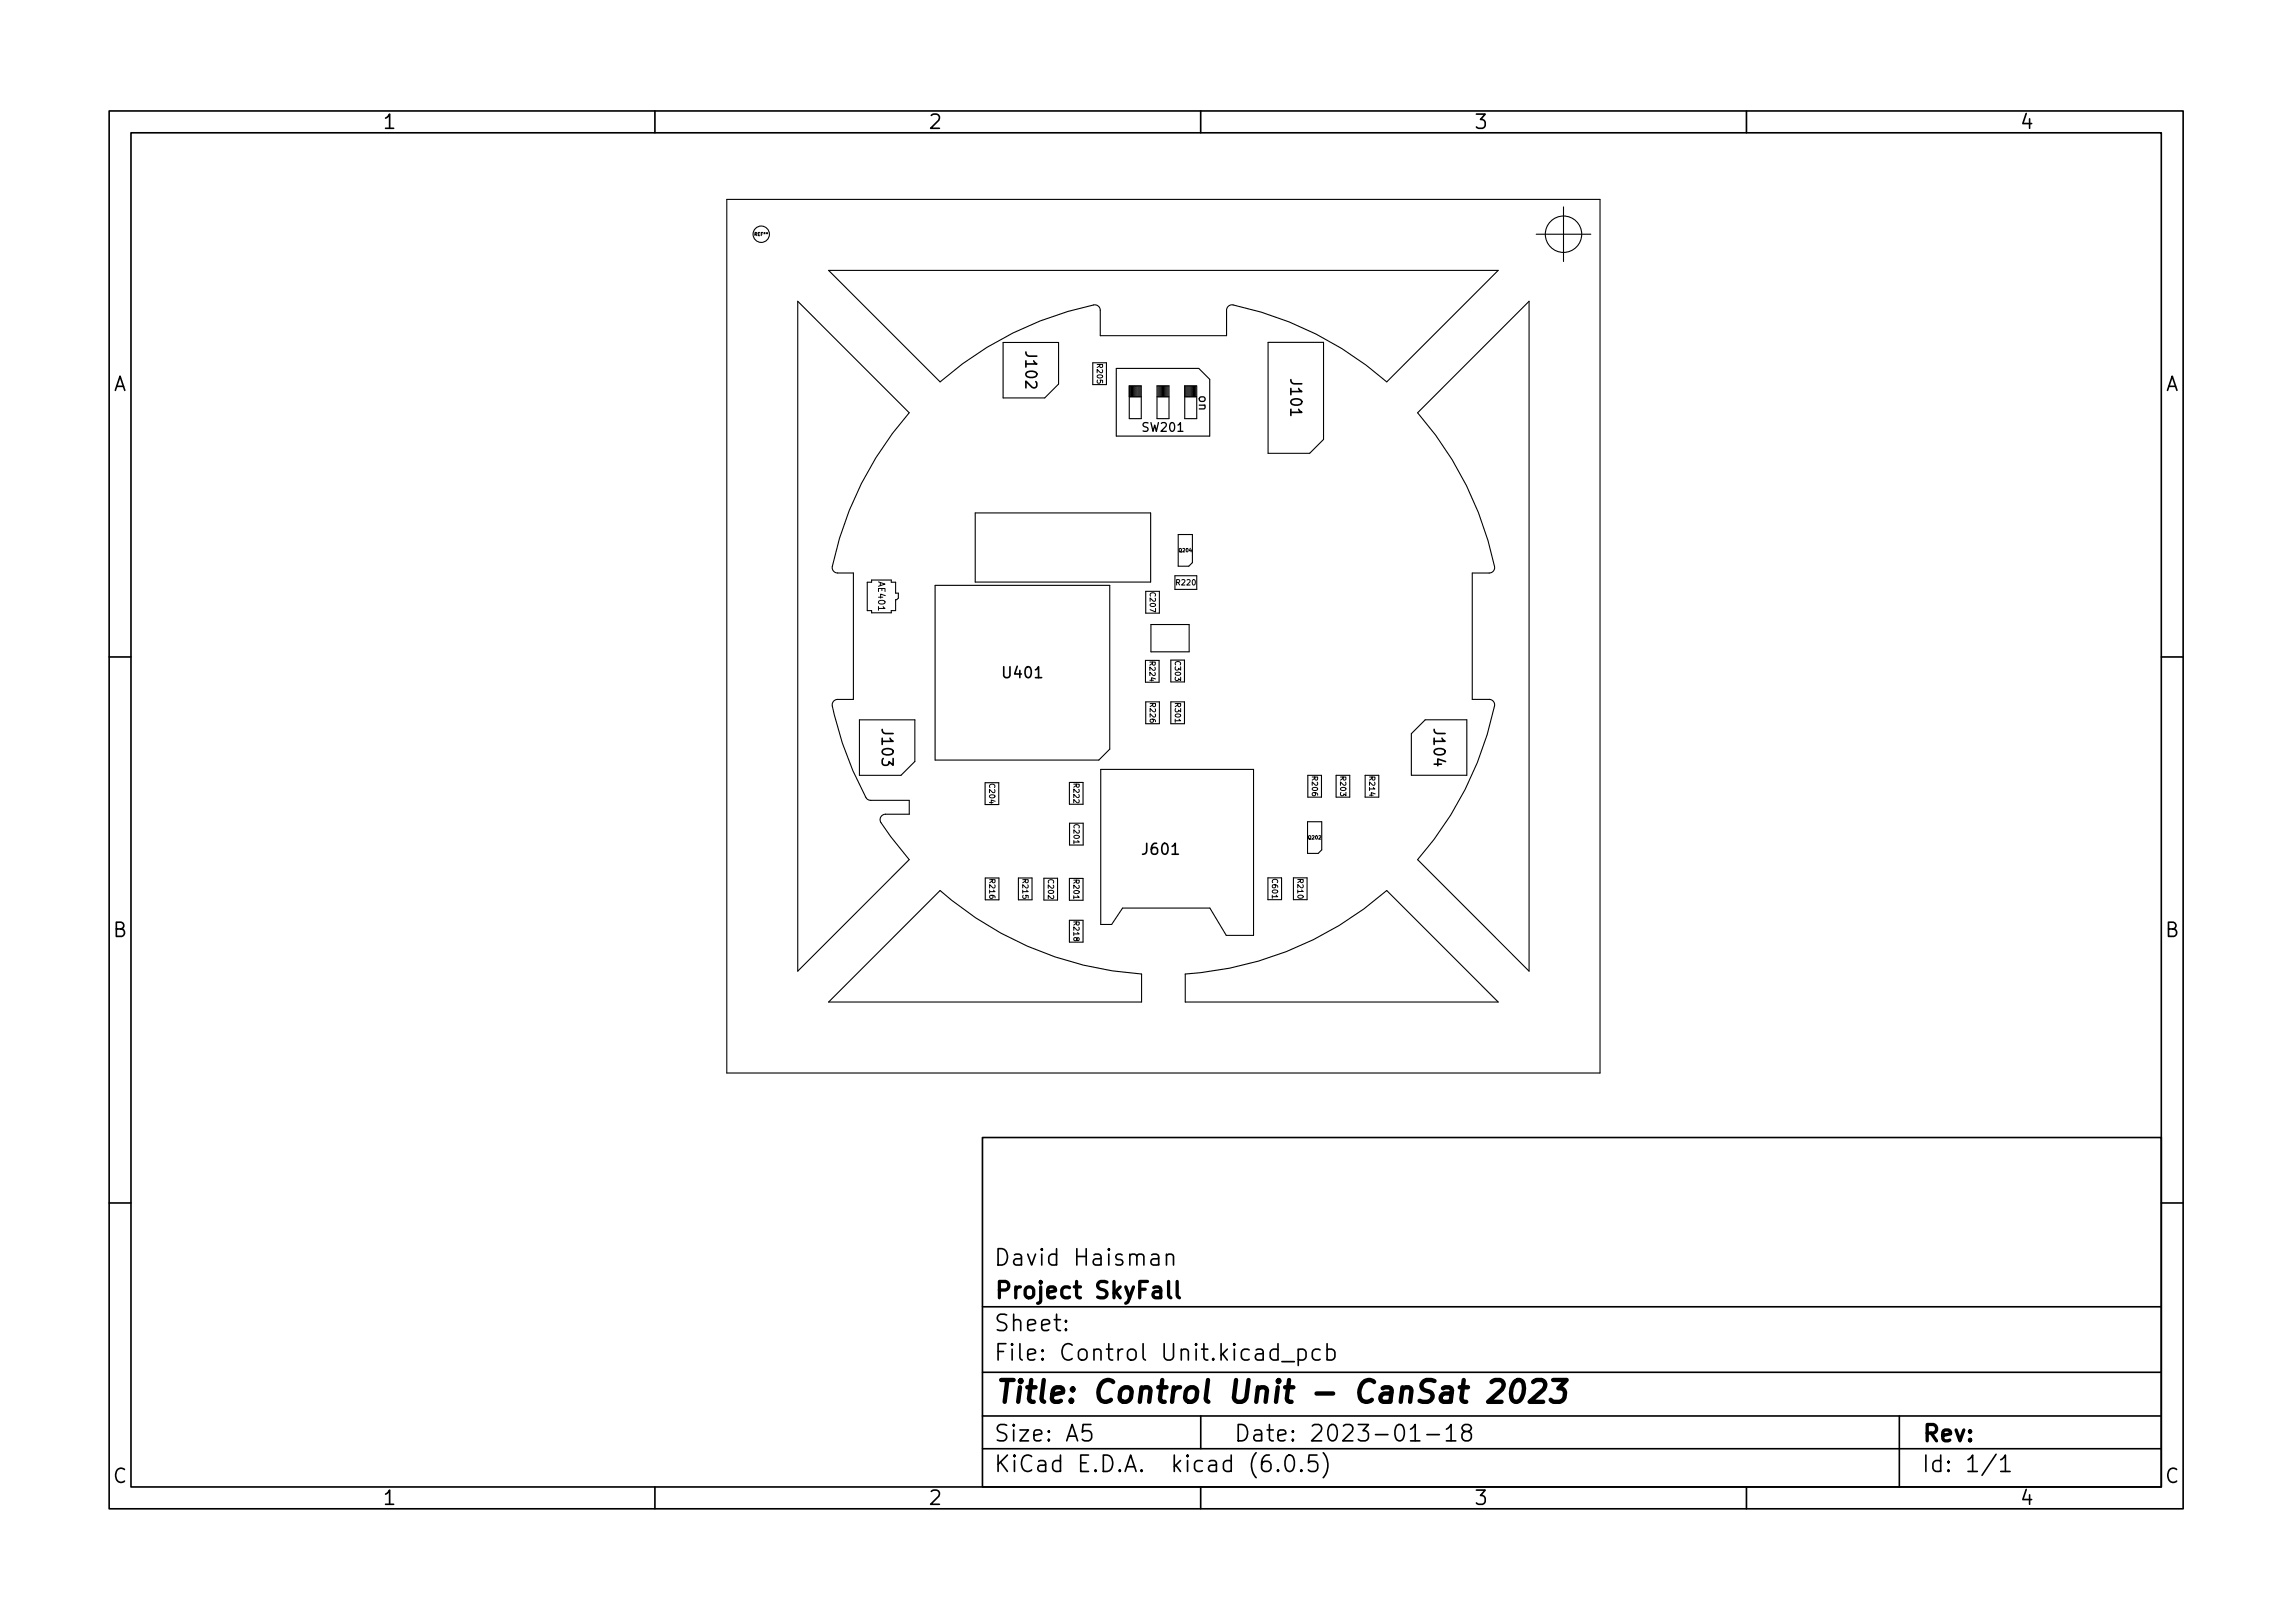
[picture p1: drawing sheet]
<svg xmlns="http://www.w3.org/2000/svg" width="210mm" height="148mm" viewBox="0 0 210 148" stroke-linecap="round" stroke-linejoin="round" font-family="sans-serif">
<defs><g id="words">
<text font-size="2.8" x="91" y="128.5">Title: Control Unit - CanSat 2023</text>
<g font-size="2.1">
<text x="91" y="118.9">Project SkyFall</text>
<text x="91" y="115.9">David Haisman</text>
<text x="91" y="124.6">File: Control Unit.kicad_pcb</text>
<text x="91" y="121.9">Sheet:</text>
<text x="91" y="134.8">KiCad E.D.A. kicad (6.0.5)</text>
<text x="91" y="132">Size: A5</text>
<text x="113" y="132">Date: 2023-01-18</text>
<text x="176" y="132">Rev:</text>
<text x="176" y="134.8">Id: 1/1</text>
</g>
<g font-size="1.8">
<text x="35" y="11.8">1</text>
<text x="85" y="11.8">2</text>
<text x="135" y="11.8">3</text>
<text x="185" y="11.8">4</text>
<text x="10.3" y="35.8">A</text>
<text x="198.4" y="35.8">A</text>
<text x="10.3" y="85.8">B</text>
<text x="198.4" y="85.8">B</text>
<text x="10.3" y="135.8">C</text>
<text x="35" y="137.8">1</text>
<text x="85" y="137.8">2</text>
<text x="135" y="137.8">3</text>
<text x="185" y="137.8">4</text>
<text x="198.4" y="135.8">C</text>
</g>
<g font-size="1.4">
<text x="93.9" y="32.4" transform="rotate(90 93.9 32.4)">J102</text>
<text x="118.2" y="34.9" transform="rotate(90 118.2 34.9)">J101</text>
<text x="92" y="62.1">U401</text>
<text x="80.8" y="66.9" transform="rotate(90 80.8 66.9)">J103</text>
<text x="131.3" y="66.9" transform="rotate(90 131.3 66.9)">J104</text>
<text x="104.8" y="78.3">J601</text>
</g>
<g font-size="1.1">
<text x="104.7" y="39.5">SW201</text>
<text x="109.8" y="36.2" transform="rotate(90 109.8 36.2)">on</text>
</g>
<text font-size=".8" x="80.5" y="53.3" transform="rotate(90 80.5 53.3)">AE401</text>
<g font-size=".7">
<text x="100.5" y="33.4" transform="rotate(90 100.5 33.4)">R205</text>
<text x="107.8" y="53.6">R220</text>
<text x="105.3" y="54.3" transform="rotate(90 105.3 54.3)">C207</text>
<text x="105.3" y="60.6" transform="rotate(90 105.3 60.6)">R224</text>
<text x="105.3" y="64.4" transform="rotate(90 105.3 64.4)">R226</text>
<text x="107.6" y="60.6" transform="rotate(90 107.6 60.6)">C303</text>
<text x="107.6" y="64.4" transform="rotate(90 107.6 64.4)">R301</text>
<text x="90.6" y="71.8" transform="rotate(90 90.6 71.8)">C204</text>
<text x="98.3" y="71.8" transform="rotate(90 98.3 71.8)">R222</text>
<text x="120.2" y="71.2" transform="rotate(90 120.2 71.2)">R206</text>
<text x="122.8" y="71.2" transform="rotate(90 122.8 71.2)">R203</text>
<text x="125.4" y="71.2" transform="rotate(90 125.4 71.2)">R214</text>
<text x="98.4" y="75.6" transform="rotate(90 98.4 75.6)">C201</text>
<text x="90.6" y="80.6" transform="rotate(90 90.6 80.6)">R216</text>
<text x="93.7" y="80.6" transform="rotate(90 93.7 80.6)">R215</text>
<text x="96" y="80.6" transform="rotate(90 96 80.6)">C202</text>
<text x="98.3" y="80.6" transform="rotate(90 98.3 80.6)">R201</text>
<text x="116.5" y="80.6" transform="rotate(90 116.5 80.6)">C601</text>
<text x="118.9" y="80.6" transform="rotate(90 118.9 80.6)">R210</text>
<text x="98.3" y="84.4" transform="rotate(90 98.3 84.4)">R218</text>
</g>
<g font-size=".4">
<text x="69.2" y="21.6">REF**</text>
<text x="108" y="50.6">Q204</text>
<text x="119.9" y="76.9">Q202</text>
</g>
</g></defs>
<g fill="none" stroke="#000" stroke-width=".15">
<path d="M10 10.2h190v128h-190zM12 12.2h186v124h-186zM60 10.2v2M110 10.2v2M160 10.2v2M10 60.2h2M198 60.2h2M10 110.2h2M90 104.2h108v32h-108zM90 119.7h108M105.5 114.9l.2-.1 .4 .1 .1 .2v.7M106.2 115.2l-.5 .1a.29 .29 0 0 0-.3 .3 .29 .29 0 0 0 .3 .2h.5"/>
<path d="M106.9 115a.37 .37 0 0 1 .6 .1v.7M106.9 114.8v1M198 110.2h2M60 136.2v2M90 132.7h108M90 129.7h108M90 125.7h108M97.7 121.7v.1h-.1l.1-.1v.1M97.7 120.9v.1v.1l-.1-.1 .1-.1v.2M99.9 130.4h-.7v.8l.2-.2 .5 .1 .1 .2-.1 .5-.2 .1h-.3l-.2-.1M110 136.2v2M110 129.7v3"/>
<path d="M117.1 134.6l.1 .1h-.1h-.1l.1-.1v.1M117.4 124.7h1.2M117.9 133.3a.36 .36 0 0 1 .6 .2 .88 .88 0 0 1-.3 1.2 .38 .38 0 0 1-.4-.2 1.17 1.17 0 0 1 .1-1.2zM118.9 123.6l.5-.1 .3 .3v.5l-.2 .2h-.1h-.5M118.9 123.5v1.5M119.2 134.6l.1 .1h-.1v-.1v.1M120.7 133.2h-.8v.8l.2-.2 .5 .1 .1 .2v.5l-.3 .1h-.3l-.2-.1M120.9 123.6l-.4-.1-.3 .3v.5l.2 .2h.1h.4M121.2 133a1.72 1.72 0 0 1 0 2.3M121.6 123.6l.4-.1 .3 .3v.5l-.1 .2h-.2h-.4M121.6 123v1.5M129.2 131.9h.9"/>
<path d="M130.7 131.4h1.2M132.5 130.9l.4-.5v1.5M132.5 131.9h.9M134.2 131.1l-.1-.1a.31 .31 0 0 1-.2-.3 .31 .31 0 0 1 .3-.3l.5 .1a.31 .31 0 0 1 .1 .4 .31 .31 0 0 1-.3 .2h-.3l-.3 .3 .1 .4 .2 .1h.3l.3-.2-.1-.5-.2-.1M160 136.2v2M174 129.7v6.5M182.9 133.2l-1.3 1.9M183.3 133.7l.4-.5v1.5M183.3 134.7h.9"/>
</g>
<path d="M136.6 126.6l.4-.2h.4a.45 .45 0 0 1 .3 .5l-.1 .3-1.3 1.2h1.3M138.7 126.6a.46 .46 0 0 1 .5-.2 .46 .46 0 0 1 .4 .4 1.31 1.31 0 0 1-.6 1.6 .44 .44 0 0 1-.5-.4 1.8 1.8 0 0 1 .2-1.4zM140.5 126.6l.3-.2h.4a.45 .45 0 0 1 .4 .5l-.2 .3-1.3 1.2h1.3M142.3 126.4h1.2l-.7 .7h.3l.2 .2 .1 .2-.1 .5-.1 .2-.3 .2h-.6l-.2-.2" fill="none" stroke="#000" stroke-width=".4"/>
<path d="M107.1 117.3v1.3l.2 .2M107.8 117.3v1.3l.3 .2" fill="none" stroke="#000" stroke-width=".3"/>
<g fill="none" stroke="#000" stroke-width=".1">
<path d="M66.6 18.3h80v80h-80zM143.2 18.9v5M73.1 27.6l10.2 10.2a29.6 29.6 0 0 0-7.1 14.3 .5 .5 0 0 0 .5 .4h1.5v11.5h-1.5a.5 .5 0 0 0-.4 .7 30.3 30.3 0 0 0 3.1 8.4l.3 .2h3.6v1.3h-2.2a.5 .5 0 0 0-.4 .7l.9 1.3 1.7 2.1-10.2 10.2zM75.9 24.8h61.4l-10.3 10.2a29.6 29.6 0 0 0-14.2-7.1 .5 .5 0 0 0-.4 .5v2.3h-11.6v-2.3a.5 .5 0 0 0-.6-.5 31 31 0 0 0-14.1 7.1zM91.9 31.4h5.1v3.8l-1.3 1.2h-3.8zM100.1 33.2h1.3v2h-1.3zM102.3 33.7h7.5l1 1v5.2h-8.5zM103.5 35.3h1.1v3h-1.1zM103.5 36.3h1.1M103.6 35.3v1M103.7 35.3v1M103.8 35.3v1"/>
<path d="M103.9 35.3v1M104 35.3v1M104.1 35.3v1M104.2 35.3v1M104.3 35.3v1M104.4 35.3v1M104.5 35.3v1M106 36.3h1.1M106 38.3v-3h1.1v3M106.1 35.3v1M106.2 35.3v1M106.3 35.3v1"/>
<path d="M106.4 35.3v1M106.5 35.3v1M106.6 35.3v1M106.7 35.3v1M106.8 35.3v1M106.9 35.3v1M107 35.3v1M108.5 35.3h1.1v3h-1.1zM108.5 36.3h1.1M108.6 35.3v1M108.7 35.3v1M108.8 35.3v1"/>
<path d="M108.9 35.3v1M109 35.3v1M109.1 35.3v1M109.2 35.3v1M109.3 35.3v1M109.4 35.3v1M109.5 35.3v1M116.2 31.4h5.1v8.8l-1.3 1.3h-3.8zM140.1 27.6v61.3l-10.2-10.2a29.6 29.6 0 0 0 7-14.2 .5 .5 0 0 0-.5-.5h-1.5v-11.5h1.5a.5 .5 0 0 0 .5-.6 31 31 0 0 0-7-14.1zM140.7 21.4h5M79.5 53.3h.4v-.2h1.8v.2h.4v1h.2v.5l-.2 .1v1h-.4v.2h-1.8v-.2h-.4zM85.7 53.6h16v15l-1 1h-15z"/>
<path d="M89.3 47h16.1v6.3h-16.1zM105 54.1h1.2v2h-1.2zM105.4 57.2h3.5v2.5h-3.5zM107.6 52.7h2v1.3h-2zM107.9 48.9h1.3v2.6l-.3 .3h-1zM78.7 65.9h5.1v3.8l-1.3 1.3h-3.8zM90.3 71.7h1.2v2h-1.2zM98 71.7h1.2v2h-1.2zM98 75.4h1.2v2h-1.2zM100.8 70.5h14v15.2h-2.5l-1.5-2.5h-8l-1 1.5h-1zM104.9 60.5h1.3v2h-1.3zM105 64.3h1.2v2h-1.2z"/>
<path d="M107.3 60.4h1.2v2h-1.2zM107.3 64.3h1.2v2h-1.2zM119.8 75.2h1.3v2.6l-.3 .3h-1zM119.8 71h1.3v2h-1.3zM122.4 71h1.3v2h-1.3zM125.1 71h1.2v2h-1.2zM129.3 67.2l1.3-1.3h3.8v5.1h-5.1zM75.9 91.8l10.2-10.3a31 31 0 0 0 18.5 7.7v2.6zM90.3 80.4h1.2v2h-1.2zM93.3 80.4h1.2v2h-1.2zM95.6 80.4h1.3v2h-1.3zM98 80.4h1.2v2h-1.2z"/>
<path d="M98 84.3h1.2v2h-1.2zM108.6 89.2a31 31 0 0 0 18.4-7.7l10.3 10.3h-28.7zM116.2 80.4h1.2v2h-1.2zM118.5 80.4h1.2v2h-1.2z"/>
<circle cx="69.7" cy="21.4" r=".75"/>
<circle cx="143.2" cy="21.4" r="1.67"/>
</g>
<use href="#words"/>
</svg>
